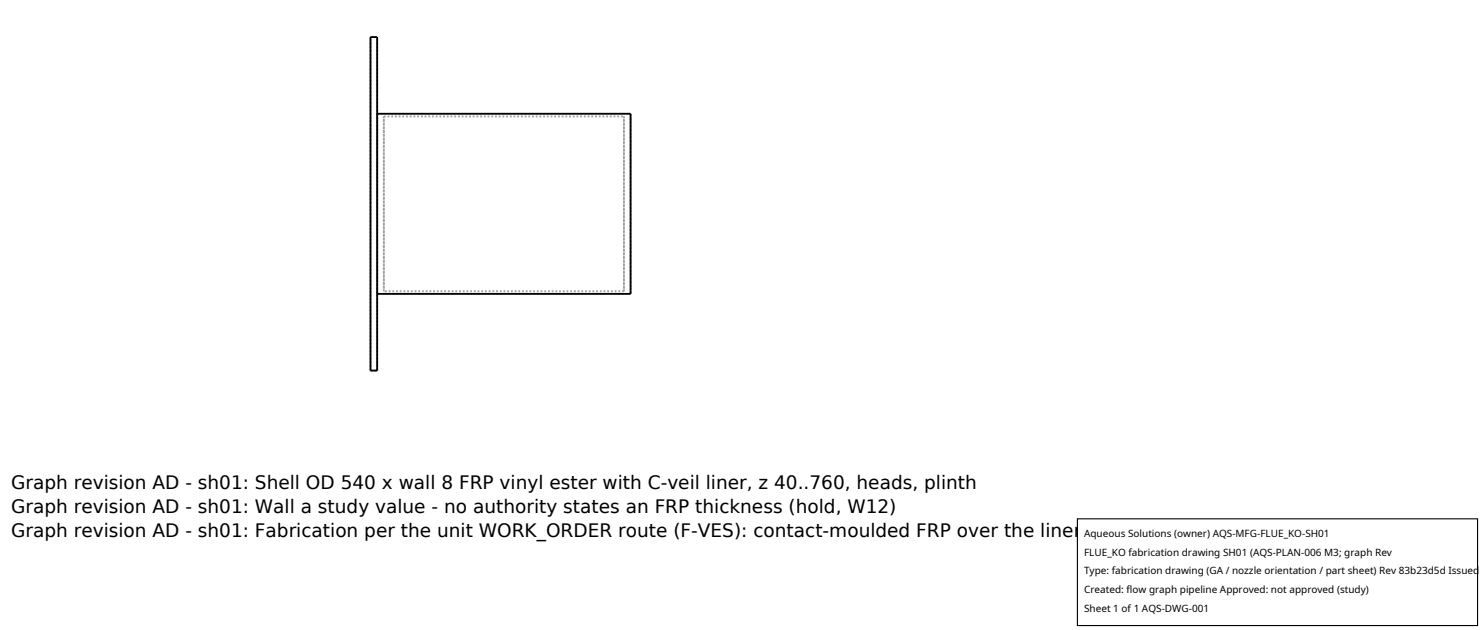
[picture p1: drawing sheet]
<svg xmlns="http://www.w3.org/2000/svg" width="212mm" height="90mm" viewBox="0 0 212 90" stroke-linecap="round" stroke-linejoin="round" font-family="sans-serif">
<defs><g id="words">
<g font-size="2.6">
<text x="1.6" y="69.8">Graph revision AD - sh01: Shell OD 540 x wall 8 FRP vinyl ester with C-veil liner, z 40..760, heads, plinth</text>
<text x="1.6" y="73.3">Graph revision AD - sh01: Wall a study value - no authority states an FRP thickness (hold, W12)</text>
<text x="1.6" y="76.7">Graph revision AD - sh01: Fabrication per the unit WORK_ORDER route (F-VES): contact-moulded FRP over the liner, set-in ports, leak test</text>
</g>
<g font-size="1.4">
<text x="154.8" y="76.6">Aqueous Solutions (owner) AQS-MFG-FLUE_KO-SH01</text>
<text x="154.8" y="79.3">FLUE_KO fabrication drawing SH01 (AQS-PLAN-006 M3; graph Rev</text>
<text x="154.8" y="82">Type: fabrication drawing (GA / nozzle orientation / part sheet) Rev 83b23d5d Issued</text>
<text x="154.8" y="84.7">Created: flow graph pipeline Approved: not approved (study)</text>
<text x="154.8" y="87.4">Sheet 1 of 1 AQS-DWG-001</text>
</g>
</g></defs>
<g fill="none" stroke="#a0a0a0" stroke-width=".26" stroke-dasharray=".3 .3" stroke-linecap="butt">
<path d="M52.9 5.3h1M53.9 16.2v25.8M54.8 16.6h34.3M54.8 16.6v25M89.1 16.6v25M52.9 52.9h1M52.9 52.9v-47.6M53.9 52.9v-47.6M53.9 42v-25.8M54.8 41.6v-25M89.1 41.6v-25M89.1 41.6h-34.3"/>
<path d="M90.1 42v-25.8"/>
</g>
<path d="M52.9 5.3h1v47.6h-1zM53.9 16.2h36.2v25.8h-36.2" fill="none" stroke="#000" stroke-width=".26"/>
<path d="M153.9 74.1h57.1v15.2h-57.1z" fill="#fff" stroke="#000" stroke-width=".16"/>
<use href="#words"/>
</svg>
